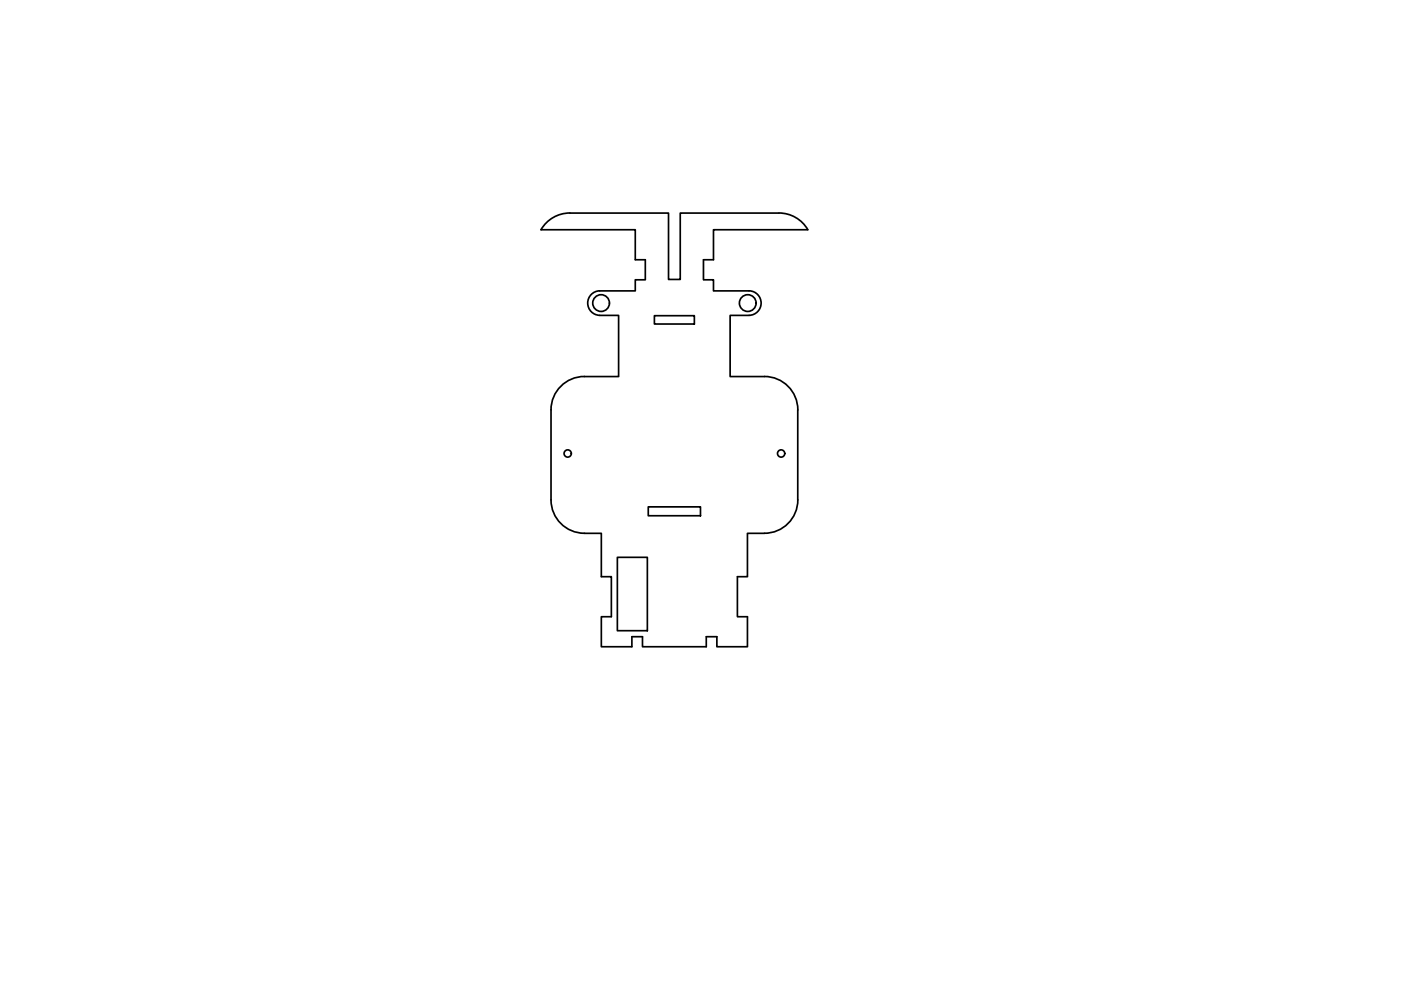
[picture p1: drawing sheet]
<svg xmlns="http://www.w3.org/2000/svg" width="420mm" height="297mm" viewBox="0 0 420 297" stroke-linecap="round" stroke-linejoin="round" font-family="sans-serif">
<!-- layer: Visible -->
<g fill="none" stroke="#000" stroke-width=".51">
<path d="M170.9 63.9h29.6v19.9h3.5v-19.9l29.6-.1a9.9 9.9 0 0 1 8.7 5.1h-28.3v9h-3v6h3v3.3h10.7a3.7 3.7 0 0 1 3.6 3.7 3.7 3.7 0 0 1-3.6 3.6h-5.7v18.4l10.3-.1a10 10 0 0 1 10 10l-.1 27M170.9 63.8a10 10 0 0 0-8.7 5.1h28.3v9h3v6h-3v3.3h-10.7a3.7 3.7 0 0 0-3.5 3.7 3.7 3.7 0 0 0 3.5 3.6h5.7v18.4h-10.3a10 10 0 0 0-10 9.9v27M196.3 94.6h11.9v2.5h-11.9zM165.2 149.8a10 10 0 0 0 10 10.1h5.1v13h3v12h-3v9h9.2v-3.1h3.2v3.1h19.1v-3.1h3.2v3.1h9.2v-9h-3.1v-12h3.1v-13a19.1 19.1 0 0 0 8.7-.7 10 10 0 0 0 6.4-9.4M194.4 151.9h15.7v2.7h-15.7zM185.1 167.1h9v21.9h-9z"/>
<circle cx="180.3" cy="90.8" r="2.51"/>
<circle cx="224.3" cy="90.8" r="2.51"/>
<circle cx="170.3" cy="135.9" r="1.09"/>
<circle cx="234.3" cy="135.9" r="1.09"/>
</g>
</svg>
